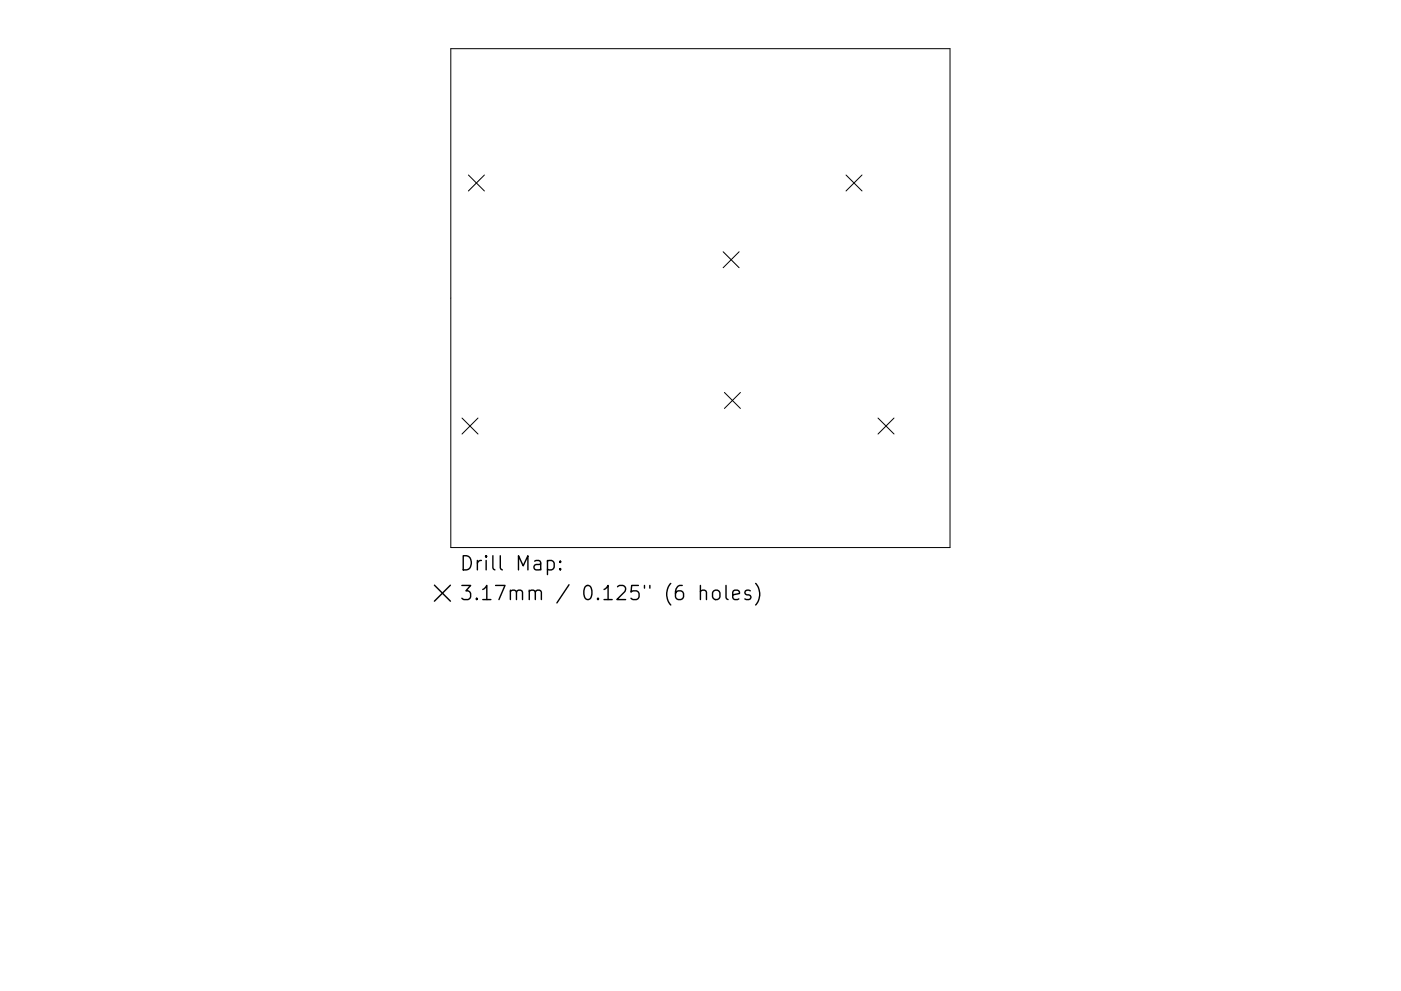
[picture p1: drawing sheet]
<svg xmlns="http://www.w3.org/2000/svg" width="297mm" height="210mm" viewBox="0 0 297 210" stroke-linecap="round" stroke-linejoin="round" font-family="sans-serif">
<defs><g id="words">
<g font-size="4.2">
<text x="97.5" y="121.1">Drill Map:</text>
<text x="97.5" y="127.4">3.17mm / 0.125&quot; (6 holes)</text>
</g>
</g></defs>
<g fill="none" stroke="#000" stroke-width=".21">
<path d="M95.6 10.3h105.8v105.9h-105.8zM99.3 37.1l3.4 3.4M102.7 37.1l-3.4 3.4M179.4 37.1l3.4 3.4M182.8 37.1l-3.4 3.4M153.3 53.4l3.4 3.4M156.7 53.4l-3.4 3.4M98 88.7l3.3 3.4M101.3 88.7l-3.3 3.4M153.6 83.3l3.4 3.4M157 83.3l-3.4 3.4M186.2 88.7l3.3 3.4"/>
<path d="M189.5 88.7l-3.3 3.4"/>
</g>
<path d="M116.1 119.1l.8-.2 .6 .6v.8l-.3 .5-.3 .1-.8-.1M118.8 119.1l.1 .1-.1 .1-.2-.1 .2-.1v.2M92.1 124.2l3.4 3.3M95.5 124.2l-3.4 3.3M118.8 120.6l.1 .2-.1 .1-.2-.1 .2-.2v.3M148.5 125.5a.74 .74 0 0 1 1.3 .1v1.6M148.5 124.2v3M151.2 125.5a.81 .81 0 0 1 .8-.3 .81 .81 0 0 1 .6 .6v.8a.81 .81 0 0 1-.7 .6 .81 .81 0 0 1-.8-.6v-.8zM153.9 124.2v2.6l.5 .4M155.4 126.2l1.4-.3-.2-.5-.8-.2-.4 .4v1.2l.1 .3 .3 .1 .8-.1M159.1 125.4l-.7-.2-.5 .4 .2 .5 1 .3 .1 .2-.1 .5-.3 .1-.9-.1M160.2 123.8a3.4 3.4 0 0 1 0 4.6" fill="none" stroke="#000" stroke-width=".3"/>
<use href="#words"/>
</svg>
